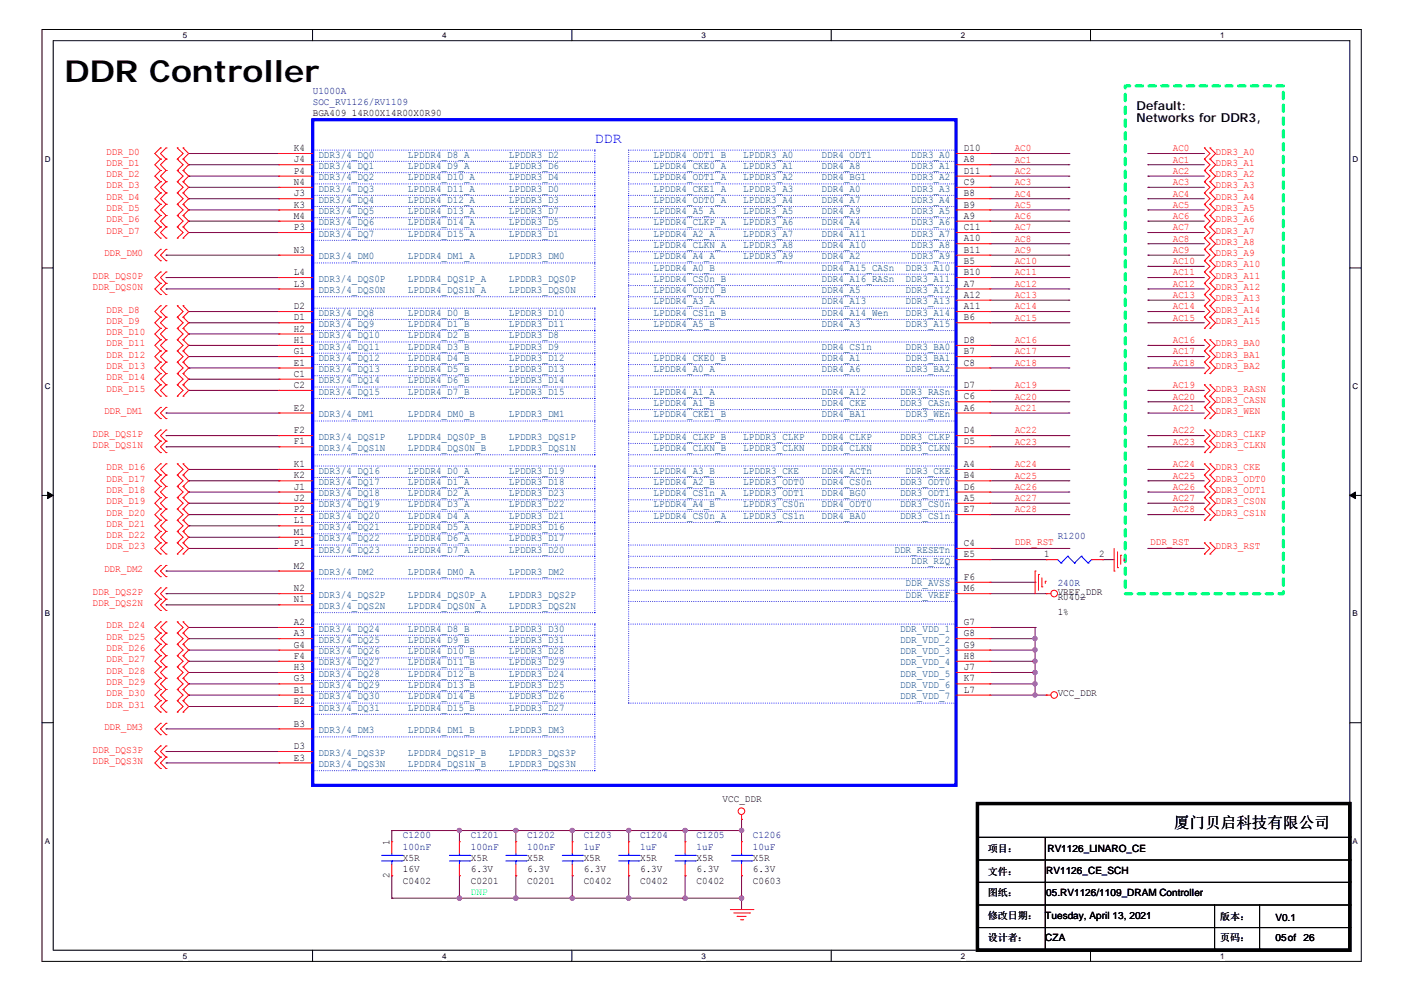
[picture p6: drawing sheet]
<svg xmlns="http://www.w3.org/2000/svg" width="297mm" height="210mm" viewBox="0 0 297 210" stroke-linecap="round" stroke-linejoin="round" font-family="sans-serif">
<defs><g id="words">
<text font-size="6.4" x="13.6" y="17.5">DDR Controller</text>
<text font-size="3.3" x="248.4" y="175.1">厦门贝启科技有限公司</text>
<text font-size="3.1" fill="#00f" x="125.9" y="30.2">DDR</text>
<g font-size="2.6">
<text x="240.5" y="23.2">Default:</text>
<text x="240.5" y="25.8">Networks for DDR3,</text>
</g>
<g font-size="2.2">
<text x="62.1" y="32">K4</text>
<text x="62.1" y="34.3">J4</text>
<text x="203.9" y="34.3">A8</text>
<text x="203.9" y="32">D10</text>
<text x="62.1" y="36.8">P4</text>
<text x="62.1" y="39.1">N4</text>
<text x="62.1" y="41.5">J3</text>
<text x="203.9" y="39.1">C9</text>
<text x="203.9" y="41.5">B8</text>
<text x="203.9" y="36.8">D11</text>
<text x="62.1" y="43.9">K3</text>
<text x="62.1" y="46.3">M4</text>
<text x="203.9" y="46.3">A9</text>
<text x="203.9" y="43.9">B9</text>
<text x="62.1" y="48.7">P3</text>
<text x="62.1" y="53.5">N3</text>
<text x="203.9" y="53.5">B11</text>
<text x="203.9" y="51.1">A10</text>
<text x="203.9" y="48.7">C11</text>
<text x="62.1" y="58.2">L4</text>
<text x="203.9" y="55.9">B5</text>
<text x="203.9" y="58.2">B10</text>
<text x="62.1" y="65.4">D2</text>
<text x="62.1" y="60.6">L3</text>
<text x="203.9" y="60.6">A7</text>
<text x="203.9" y="63">A12</text>
<text x="203.9" y="65.4">A11</text>
<text x="62.1" y="67.8">D1</text>
<text x="62.1" y="70.2">H2</text>
<text x="203.9" y="67.8">B6</text>
<text x="62.1" y="72.6">H1</text>
<text x="62.1" y="74.9">G1</text>
<text x="62.1" y="77.4">E1</text>
<text x="203.9" y="74.9">B7</text>
<text x="203.9" y="77.4">C8</text>
<text x="203.9" y="72.6">D8</text>
<text x="62.1" y="79.7">C1</text>
<text x="62.1" y="82.1">C2</text>
<text x="203.9" y="82.1">D7</text>
<text x="62.1" y="86.9">E2</text>
<text x="203.9" y="86.9">A6</text>
<text x="203.9" y="84.5">C6</text>
<text x="62.1" y="91.7">F2</text>
<text x="62.1" y="94">F1</text>
<text x="203.9" y="91.7">D4</text>
<text x="203.9" y="94">D5</text>
<text x="62.1" y="98.8">K1</text>
<text x="62.1" y="101.2">K2</text>
<text x="203.9" y="101.2">B4</text>
<text x="203.9" y="98.8">A4</text>
<text x="62.1" y="103.6">J1</text>
<text x="62.1" y="106">J2</text>
<text x="203.9" y="103.6">D6</text>
<text x="203.9" y="106">A5</text>
<text x="62.1" y="108.4">P2</text>
<text x="62.1" y="110.8">L1</text>
<text x="62.1" y="113.2">M1</text>
<text x="203.9" y="108.4">E7</text>
<text x="62.1" y="115.5">P1</text>
<text x="203.9" y="115.5">C4</text>
<text x="203.9" y="117.9">E5</text>
<text x="220.9" y="117.9">1</text>
<text x="232.6" y="117.9">2</text>
<text x="62.1" y="120.3">M2</text>
<text x="62.1" y="125.1">N2</text>
<text x="203.9" y="122.7">F6</text>
<text x="203.9" y="125.1">M6</text>
<text x="62.1" y="127.5">N1</text>
<text x="62.1" y="132.3">A2</text>
<text x="62.1" y="134.6">A3</text>
<text x="62.1" y="137">G4</text>
<text x="203.9" y="132.3">G7</text>
<text x="203.9" y="134.6">G8</text>
<text x="203.9" y="137">G9</text>
<text x="62.1" y="139.4">F4</text>
<text x="62.1" y="141.8">H3</text>
<text x="203.9" y="139.4">H8</text>
<text x="203.9" y="141.8">J7</text>
<text x="62.1" y="144.2">G3</text>
<text x="62.1" y="146.6">B1</text>
<text x="62.1" y="149">B2</text>
<text x="203.9" y="144.2">K7</text>
<text x="203.9" y="146.6">L7</text>
<text x="62.1" y="153.7">B3</text>
<text x="62.1" y="158.5">D3</text>
<text x="62.1" y="160.9">E3</text>
<text x="82.4" y="178.9" transform="rotate(-90 82.4 178.9)">1</text>
<text x="82.4" y="185.7" transform="rotate(-90 82.4 185.7)">2</text>
</g>
<g font-size="2.2" fill="#004080">
<text x="67.4" y="33.4">DDR3/4_DQ0</text>
<text x="67.4" y="35.7">DDR3/4_DQ1</text>
<text x="86.3" y="33.4">LPDDR4_D8_A</text>
<text x="86.3" y="35.7">LPDDR4_D9_A</text>
<text x="107.7" y="33.4">LPDDR3_D2</text>
<text x="107.7" y="35.7">LPDDR3_D6</text>
<text x="138.3" y="35.7">LPDDR4_CKE0_A</text>
<text x="138.3" y="33.4">LPDDR4_ODT1_B</text>
<text x="157.2" y="35.7">LPDDR3_A1</text>
<text x="157.2" y="33.4">LPDDR3_A0</text>
<text x="173.8" y="35.7">DDR4_A8</text>
<text x="173.8" y="33.4">DDR4_ODT1</text>
<text x="192.8" y="35.7">DDR3_A1</text>
<text x="192.8" y="33.4">DDR3_A0</text>
<text x="67.4" y="38.2">DDR3/4_DQ2</text>
<text x="67.4" y="40.5">DDR3/4_DQ3</text>
<text x="86.3" y="38.2">LPDDR4_D10_A</text>
<text x="86.3" y="40.5">LPDDR4_D11_A</text>
<text x="107.7" y="38.2">LPDDR3_D4</text>
<text x="107.7" y="40.5">LPDDR3_D0</text>
<text x="138.3" y="40.5">LPDDR4_CKE1_A</text>
<text x="138.3" y="38.2">LPDDR4_ODT1_A</text>
<text x="157.2" y="40.5">LPDDR3_A3</text>
<text x="157.2" y="38.2">LPDDR3_A2</text>
<text x="173.8" y="40.5">DDR4_A0</text>
<text x="173.8" y="38.2">DDR4_BG1</text>
<text x="192.8" y="40.5">DDR3_A3</text>
<text x="192.8" y="38.2">DDR3_A2</text>
<text x="67.4" y="42.9">DDR3/4_DQ4</text>
<text x="67.4" y="45.3">DDR3/4_DQ5</text>
<text x="67.4" y="47.7">DDR3/4_DQ6</text>
<text x="86.3" y="42.9">LPDDR4_D12_A</text>
<text x="86.3" y="45.3">LPDDR4_D13_A</text>
<text x="86.3" y="47.7">LPDDR4_D14_A</text>
<text x="107.7" y="42.9">LPDDR3_D3</text>
<text x="107.7" y="45.3">LPDDR3_D7</text>
<text x="107.7" y="47.7">LPDDR3_D5</text>
<text x="138.3" y="47.7">LPDDR4_CLKP_A</text>
<text x="138.3" y="42.9">LPDDR4_ODT0_A</text>
<text x="138.3" y="45.3">LPDDR4_A5_A</text>
<text x="157.2" y="47.7">LPDDR3_A6</text>
<text x="157.2" y="42.9">LPDDR3_A4</text>
<text x="157.2" y="45.3">LPDDR3_A5</text>
<text x="173.8" y="47.7">DDR4_A4</text>
<text x="173.8" y="42.9">DDR4_A7</text>
<text x="173.8" y="45.3">DDR4_A9</text>
<text x="192.8" y="47.7">DDR3_A6</text>
<text x="192.8" y="42.9">DDR3_A4</text>
<text x="192.8" y="45.3">DDR3_A5</text>
<text x="67.4" y="50.1">DDR3/4_DQ7</text>
<text x="86.3" y="50.1">LPDDR4_D15_A</text>
<text x="107.7" y="50.1">LPDDR3_D1</text>
<text x="138.3" y="52.5">LPDDR4_CLKN_A</text>
<text x="138.3" y="50.1">LPDDR4_A2_A</text>
<text x="157.2" y="52.5">LPDDR3_A8</text>
<text x="157.2" y="50.1">LPDDR3_A7</text>
<text x="173.8" y="52.5">DDR4_A10</text>
<text x="173.8" y="50.1">DDR4_A11</text>
<text x="192.8" y="52.5">DDR3_A8</text>
<text x="192.8" y="50.1">DDR3_A7</text>
<text x="67.4" y="54.9">DDR3/4_DM0</text>
<text x="67.4" y="59.6">DDR3/4_DQS0P</text>
<text x="86.3" y="54.9">LPDDR4_DM1_A</text>
<text x="86.3" y="59.6">LPDDR4_DQS1P_A</text>
<text x="107.7" y="54.9">LPDDR3_DM0</text>
<text x="107.7" y="59.6">LPDDR3_DQS0P</text>
<text x="138.3" y="54.9">LPDDR4_A4_A</text>
<text x="138.3" y="57.2">LPDDR4_A0_B</text>
<text x="138.3" y="59.6">LPDDR4_CS0n_B</text>
<text x="157.2" y="54.9">LPDDR3_A9</text>
<text x="173.8" y="54.9">DDR4_A2</text>
<text x="173.8" y="57.2">DDR4_A15_CASn</text>
<text x="173.8" y="59.6">DDR4_A16_RASn</text>
<text x="191.6" y="57.2">DDR3_A10</text>
<text x="191.6" y="59.6">DDR3_A11</text>
<text x="192.8" y="54.9">DDR3_A9</text>
<text x="67.4" y="62">DDR3/4_DQS0N</text>
<text x="86.3" y="62">LPDDR4_DQS1N_A</text>
<text x="107.7" y="62">LPDDR3_DQS0N</text>
<text x="138.3" y="62">LPDDR4_ODT0_B</text>
<text x="138.3" y="64.4">LPDDR4_A3_A</text>
<text x="173.8" y="62">DDR4_A5</text>
<text x="173.8" y="64.4">DDR4_A13</text>
<text x="191.6" y="62">DDR3_A12</text>
<text x="191.6" y="64.4">DDR3_A13</text>
<text x="67.4" y="66.8">DDR3/4_DQ8</text>
<text x="67.4" y="69.2">DDR3/4_DQ9</text>
<text x="67.4" y="71.6">DDR3/4_DQ10</text>
<text x="86.3" y="66.8">LPDDR4_D0_B</text>
<text x="86.3" y="69.2">LPDDR4_D1_B</text>
<text x="86.3" y="71.6">LPDDR4_D2_B</text>
<text x="107.7" y="66.8">LPDDR3_D10</text>
<text x="107.7" y="69.2">LPDDR3_D11</text>
<text x="107.7" y="71.6">LPDDR3_D8</text>
<text x="138.3" y="69.2">LPDDR4_A5_B</text>
<text x="138.3" y="66.8">LPDDR4_CS1n_B</text>
<text x="173.8" y="69.2">DDR4_A3</text>
<text x="173.8" y="66.8">DDR4_A14_Wen</text>
<text x="191.6" y="69.2">DDR3_A15</text>
<text x="191.6" y="66.8">DDR3_A14</text>
<text x="67.4" y="74">DDR3/4_DQ11</text>
<text x="67.4" y="76.3">DDR3/4_DQ12</text>
<text x="86.3" y="74">LPDDR4_D3_B</text>
<text x="86.3" y="76.3">LPDDR4_D4_B</text>
<text x="107.7" y="74">LPDDR3_D9</text>
<text x="107.7" y="76.3">LPDDR3_D12</text>
<text x="138.3" y="76.3">LPDDR4_CKE0_B</text>
<text x="173.8" y="76.3">DDR4_A1</text>
<text x="173.8" y="74">DDR4_CS1n</text>
<text x="191.6" y="76.3">DDR3_BA1</text>
<text x="191.6" y="74">DDR3_BA0</text>
<text x="67.4" y="78.8">DDR3/4_DQ13</text>
<text x="67.4" y="81.1">DDR3/4_DQ14</text>
<text x="67.4" y="83.5">DDR3/4_DQ15</text>
<text x="86.3" y="78.8">LPDDR4_D5_B</text>
<text x="86.3" y="81.1">LPDDR4_D6_B</text>
<text x="86.3" y="83.5">LPDDR4_D7_B</text>
<text x="107.7" y="78.8">LPDDR3_D13</text>
<text x="107.7" y="81.1">LPDDR3_D14</text>
<text x="107.7" y="83.5">LPDDR3_D15</text>
<text x="138.3" y="78.8">LPDDR4_A0_A</text>
<text x="138.3" y="83.5">LPDDR4_A1_A</text>
<text x="173.8" y="78.8">DDR4_A6</text>
<text x="173.8" y="83.5">DDR4_A12</text>
<text x="190.4" y="83.5">DDR3_RASn</text>
<text x="191.6" y="78.8">DDR3_BA2</text>
<text x="67.4" y="88.3">DDR3/4_DM1</text>
<text x="86.3" y="88.3">LPDDR4_DM0_B</text>
<text x="107.7" y="88.3">LPDDR3_DM1</text>
<text x="138.3" y="88.3">LPDDR4_CKE1_B</text>
<text x="138.3" y="85.9">LPDDR4_A1_B</text>
<text x="173.8" y="88.3">DDR4_BA1</text>
<text x="173.8" y="85.9">DDR4_CKE</text>
<text x="190.4" y="85.9">DDR3_CASn</text>
<text x="191.6" y="88.3">DDR3_WEn</text>
<text x="67.4" y="93.1">DDR3/4_DQS1P</text>
<text x="67.4" y="95.4">DDR3/4_DQS1N</text>
<text x="86.3" y="93.1">LPDDR4_DQS0P_B</text>
<text x="86.3" y="95.4">LPDDR4_DQS0N_B</text>
<text x="107.7" y="93.1">LPDDR3_DQS1P</text>
<text x="107.7" y="95.4">LPDDR3_DQS1N</text>
<text x="138.3" y="93.1">LPDDR4_CLKP_B</text>
<text x="138.3" y="95.4">LPDDR4_CLKN_B</text>
<text x="157.2" y="93.1">LPDDR3_CLKP</text>
<text x="157.2" y="95.4">LPDDR3_CLKN</text>
<text x="173.8" y="93.1">DDR4_CLKP</text>
<text x="173.8" y="95.4">DDR4_CLKN</text>
<text x="190.4" y="93.1">DDR3_CLKP</text>
<text x="190.4" y="95.4">DDR3_CLKN</text>
<text x="67.4" y="100.2">DDR3/4_DQ16</text>
<text x="86.3" y="100.2">LPDDR4_D0_A</text>
<text x="107.7" y="100.2">LPDDR3_D19</text>
<text x="138.3" y="100.2">LPDDR4_A3_B</text>
<text x="157.2" y="100.2">LPDDR3_CKE</text>
<text x="173.8" y="100.2">DDR4_ACTn</text>
<text x="191.6" y="100.2">DDR3_CKE</text>
<text x="67.4" y="102.6">DDR3/4_DQ17</text>
<text x="67.4" y="105">DDR3/4_DQ18</text>
<text x="67.4" y="107.4">DDR3/4_DQ19</text>
<text x="86.3" y="102.6">LPDDR4_D1_A</text>
<text x="86.3" y="105">LPDDR4_D2_A</text>
<text x="86.3" y="107.4">LPDDR4_D3_A</text>
<text x="107.7" y="102.6">LPDDR3_D18</text>
<text x="107.7" y="105">LPDDR3_D23</text>
<text x="107.7" y="107.4">LPDDR3_D22</text>
<text x="138.3" y="105">LPDDR4_CS1n_A</text>
<text x="138.3" y="102.6">LPDDR4_A2_B</text>
<text x="138.3" y="107.4">LPDDR4_A4_B</text>
<text x="157.2" y="105">LPDDR3_ODT1</text>
<text x="157.2" y="102.6">LPDDR3_ODT0</text>
<text x="157.2" y="107.4">LPDDR3_CS0n</text>
<text x="173.8" y="105">DDR4_BG0</text>
<text x="173.8" y="102.6">DDR4_CS0n</text>
<text x="173.8" y="107.4">DDR4_ODT0</text>
<text x="190.4" y="105">DDR3_ODT1</text>
<text x="190.4" y="102.6">DDR3_ODT0</text>
<text x="190.4" y="107.4">DDR3_CS0n</text>
<text x="67.4" y="109.8">DDR3/4_DQ20</text>
<text x="67.4" y="112.2">DDR3/4_DQ21</text>
<text x="86.3" y="109.8">LPDDR4_D4_A</text>
<text x="86.3" y="112.2">LPDDR4_D5_A</text>
<text x="107.7" y="109.8">LPDDR3_D21</text>
<text x="107.7" y="112.2">LPDDR3_D16</text>
<text x="138.3" y="109.8">LPDDR4_CS0n_A</text>
<text x="157.2" y="109.8">LPDDR3_CS1n</text>
<text x="173.8" y="109.8">DDR4_BA0</text>
<text x="190.4" y="109.8">DDR3_CS1n</text>
<text x="67.4" y="114.6">DDR3/4_DQ22</text>
<text x="67.4" y="116.9">DDR3/4_DQ23</text>
<text x="86.3" y="114.6">LPDDR4_D6_A</text>
<text x="86.3" y="116.9">LPDDR4_D7_A</text>
<text x="107.7" y="114.6">LPDDR3_D17</text>
<text x="107.7" y="116.9">LPDDR3_D20</text>
<text x="189.2" y="116.9">DDR_RESETn</text>
<text x="192.8" y="119.3">DDR_RZQ</text>
<text x="67.4" y="121.7">DDR3/4_DM2</text>
<text x="86.3" y="121.7">LPDDR4_DM0_A</text>
<text x="107.7" y="121.7">LPDDR3_DM2</text>
<text x="191.6" y="124.1">DDR_AVSS</text>
<text x="67.4" y="126.5">DDR3/4_DQS2P</text>
<text x="67.4" y="128.9">DDR3/4_DQS2N</text>
<text x="86.3" y="126.5">LPDDR4_DQS0P_A</text>
<text x="86.3" y="128.9">LPDDR4_DQS0N_A</text>
<text x="107.7" y="126.5">LPDDR3_DQS2P</text>
<text x="107.7" y="128.9">LPDDR3_DQS2N</text>
<text x="191.6" y="126.5">DDR_VREF</text>
<text x="67.4" y="133.7">DDR3/4_DQ24</text>
<text x="67.4" y="136">DDR3/4_DQ25</text>
<text x="86.3" y="133.7">LPDDR4_D8_B</text>
<text x="86.3" y="136">LPDDR4_D9_B</text>
<text x="107.7" y="133.7">LPDDR3_D30</text>
<text x="107.7" y="136">LPDDR3_D31</text>
<text x="190.4" y="133.7">DDR_VDD_1</text>
<text x="190.4" y="136">DDR_VDD_2</text>
<text x="67.4" y="138.4">DDR3/4_DQ26</text>
<text x="67.4" y="140.8">DDR3/4_DQ27</text>
<text x="67.4" y="143.2">DDR3/4_DQ28</text>
<text x="86.3" y="138.4">LPDDR4_D10_B</text>
<text x="86.3" y="140.8">LPDDR4_D11_B</text>
<text x="86.3" y="143.2">LPDDR4_D12_B</text>
<text x="107.7" y="138.4">LPDDR3_D28</text>
<text x="107.7" y="140.8">LPDDR3_D29</text>
<text x="107.7" y="143.2">LPDDR3_D24</text>
<text x="190.4" y="138.4">DDR_VDD_3</text>
<text x="190.4" y="140.8">DDR_VDD_4</text>
<text x="190.4" y="143.2">DDR_VDD_5</text>
<text x="67.4" y="145.6">DDR3/4_DQ29</text>
<text x="67.4" y="148">DDR3/4_DQ30</text>
<text x="86.3" y="145.6">LPDDR4_D13_B</text>
<text x="86.3" y="148">LPDDR4_D14_B</text>
<text x="107.7" y="145.6">LPDDR3_D25</text>
<text x="107.7" y="148">LPDDR3_D26</text>
<text x="190.4" y="145.6">DDR_VDD_6</text>
<text x="190.4" y="148">DDR_VDD_7</text>
<text x="67.4" y="150.4">DDR3/4_DQ31</text>
<text x="67.4" y="155.1">DDR3/4_DM3</text>
<text x="86.3" y="150.4">LPDDR4_D15_B</text>
<text x="86.3" y="155.1">LPDDR4_DM1_B</text>
<text x="107.7" y="150.4">LPDDR3_D27</text>
<text x="107.7" y="155.1">LPDDR3_DM3</text>
<text x="67.4" y="159.9">DDR3/4_DQS3P</text>
<text x="86.3" y="159.9">LPDDR4_DQS1P_B</text>
<text x="107.7" y="159.9">LPDDR3_DQS3P</text>
<text x="67.4" y="162.3">DDR3/4_DQS3N</text>
<text x="86.3" y="162.3">LPDDR4_DQS1N_B</text>
<text x="107.7" y="162.3">LPDDR3_DQS3N</text>
</g>
<g font-size="2.1" fill="#000080">
<text x="66.2" y="19.8">U1000A</text>
<text x="66.2" y="22.2">SOC_RV1126/RV1109</text>
<text x="223.8" y="114.1">R1200</text>
<text x="223.8" y="123.9">240R</text>
<text x="85.3" y="177.4">C1200</text>
<text x="85.3" y="179.8">100nF</text>
<text x="99.6" y="177.4">C1201</text>
<text x="99.6" y="179.8">100nF</text>
<text x="111.5" y="177.4">C1202</text>
<text x="111.5" y="179.8">100nF</text>
<text x="123.5" y="177.4">C1203</text>
<text x="123.5" y="179.8">1uF</text>
<text x="135.4" y="177.4">C1204</text>
<text x="135.4" y="179.8">1uF</text>
<text x="147.4" y="177.4">C1205</text>
<text x="147.4" y="179.8">1uF</text>
<text x="159.3" y="177.4">C1206</text>
<text x="159.3" y="179.8">10uF</text>
</g>
<g font-size="2.1">
<text x="66.2" y="24.6">BGA409_14R00X14R00X0R90</text>
<text x="223.8" y="125.8">VREF_DDR</text>
<text x="223.8" y="127">R0402</text>
<text x="223.8" y="130.1">1%</text>
<text x="223.8" y="147.3">VCC_DDR</text>
<text x="152.9" y="169.8">VCC_DDR</text>
<text x="85.3" y="182.2">X5R</text>
<text x="85.3" y="184.5">16V</text>
<text x="99.6" y="182.2">X5R</text>
<text x="99.6" y="184.5">6.3V</text>
<text x="111.5" y="182.2">X5R</text>
<text x="111.5" y="184.5">6.3V</text>
<text x="123.5" y="182.2">X5R</text>
<text x="123.5" y="184.5">6.3V</text>
<text x="135.4" y="182.2">X5R</text>
<text x="135.4" y="184.5">6.3V</text>
<text x="147.4" y="182.2">X5R</text>
<text x="147.4" y="184.5">6.3V</text>
<text x="159.3" y="182.2">X5R</text>
<text x="159.3" y="184.5">6.3V</text>
<text x="209" y="185.1">文件：</text>
<text x="209" y="180.3">项目：</text>
<text x="221.4" y="184.8">RV1126_CE_SCH</text>
<text x="221.6" y="180.3">RV1126_LINARO_CE</text>
<text x="85.3" y="187">C0402</text>
<text x="99.6" y="187">C0201</text>
<text x="111.5" y="187">C0201</text>
<text x="123.5" y="187">C0402</text>
<text x="135.4" y="187">C0402</text>
<text x="147.4" y="187">C0402</text>
<text x="159.3" y="187">C0603</text>
<text x="209" y="189.6">图纸：</text>
<text x="221.4" y="189.6">05.RV1126/1109_DRAM Controller</text>
<text x="209" y="194.4">修改日期：</text>
<text x="221.1" y="194.4">Tuesday, April 13, 2021</text>
<text x="258.1" y="194.6">版本：</text>
<text x="269.8" y="194.9">V0.1</text>
<text x="209" y="199.2">设计者：</text>
<text x="221.1" y="199.2">CZA</text>
<text x="258.1" y="199.2">页码：</text>
<text x="269.8" y="199.2">05of</text>
<text x="275.8" y="199.2">26</text>
</g>
<g font-size="2.1" fill="#f00">
<text x="22.5" y="32.7">DDR_D0</text>
<text x="22.5" y="35.1">DDR_D1</text>
<text x="214.7" y="32">AC0</text>
<text x="214.7" y="34.4">AC1</text>
<text x="248.1" y="32">AC0</text>
<text x="248.1" y="34.4">AC1</text>
<text x="257.2" y="32.7">DDR3_A0</text>
<text x="257.2" y="35.1">DDR3_A1</text>
<text x="22.5" y="39.8">DDR_D3</text>
<text x="22.5" y="37.5">DDR_D2</text>
<text x="214.7" y="36.8">AC2</text>
<text x="214.7" y="39.2">AC3</text>
<text x="214.7" y="41.6">AC4</text>
<text x="248.1" y="36.8">AC2</text>
<text x="248.1" y="39.2">AC3</text>
<text x="248.1" y="41.6">AC4</text>
<text x="257.2" y="37.5">DDR3_A2</text>
<text x="257.2" y="39.8">DDR3_A3</text>
<text x="22.5" y="42.3">DDR_D4</text>
<text x="22.5" y="44.6">DDR_D5</text>
<text x="22.5" y="47">DDR_D6</text>
<text x="214.7" y="44">AC5</text>
<text x="214.7" y="46.3">AC6</text>
<text x="248.1" y="44">AC5</text>
<text x="248.1" y="46.3">AC6</text>
<text x="257.2" y="42.3">DDR3_A4</text>
<text x="257.2" y="44.6">DDR3_A5</text>
<text x="257.2" y="47">DDR3_A6</text>
<text x="22.5" y="49.4">DDR_D7</text>
<text x="214.7" y="48.7">AC7</text>
<text x="214.7" y="51.1">AC8</text>
<text x="214.7" y="53.5">AC9</text>
<text x="248.1" y="48.7">AC7</text>
<text x="248.1" y="51.1">AC8</text>
<text x="248.1" y="53.5">AC9</text>
<text x="257.2" y="49.4">DDR3_A7</text>
<text x="257.2" y="51.8">DDR3_A8</text>
<text x="19.6" y="59">DDR_DQS0P</text>
<text x="22" y="54.2">DDR_DM0</text>
<text x="214.7" y="55.9">AC10</text>
<text x="214.7" y="58.3">AC11</text>
<text x="248.1" y="55.9">AC10</text>
<text x="248.1" y="58.3">AC11</text>
<text x="257.2" y="54.2">DDR3_A9</text>
<text x="257.2" y="56.6">DDR3_A10</text>
<text x="257.2" y="59">DDR3_A11</text>
<text x="19.6" y="61.4">DDR_DQS0N</text>
<text x="214.7" y="60.7">AC12</text>
<text x="214.7" y="63">AC13</text>
<text x="214.7" y="65.5">AC14</text>
<text x="248.1" y="60.7">AC12</text>
<text x="248.1" y="63">AC13</text>
<text x="248.1" y="65.5">AC14</text>
<text x="257.2" y="61.4">DDR3_A12</text>
<text x="257.2" y="63.7">DDR3_A13</text>
<text x="22.5" y="66.1">DDR_D8</text>
<text x="22.5" y="68.5">DDR_D9</text>
<text x="22.5" y="70.9">DDR_D10</text>
<text x="214.7" y="67.8">AC15</text>
<text x="248.1" y="67.8">AC15</text>
<text x="257.2" y="66.1">DDR3_A14</text>
<text x="257.2" y="68.5">DDR3_A15</text>
<text x="22.5" y="73.3">DDR_D11</text>
<text x="22.5" y="75.7">DDR_D12</text>
<text x="214.7" y="72.6">AC16</text>
<text x="214.7" y="75">AC17</text>
<text x="214.7" y="77.4">AC18</text>
<text x="248.1" y="72.6">AC16</text>
<text x="248.1" y="75">AC17</text>
<text x="248.1" y="77.4">AC18</text>
<text x="257.2" y="73.3">DDR3_BA0</text>
<text x="257.2" y="75.7">DDR3_BA1</text>
<text x="22.5" y="78.1">DDR_D13</text>
<text x="22.5" y="80.4">DDR_D14</text>
<text x="22.5" y="82.9">DDR_D15</text>
<text x="214.7" y="82.1">AC19</text>
<text x="248.1" y="82.1">AC19</text>
<text x="257.2" y="78.1">DDR3_BA2</text>
<text x="257.2" y="82.9">DDR3_RASN</text>
<text x="22" y="87.6">DDR_DM1</text>
<text x="214.7" y="84.6">AC20</text>
<text x="214.7" y="86.9">AC21</text>
<text x="248.1" y="84.6">AC20</text>
<text x="248.1" y="86.9">AC21</text>
<text x="257.2" y="85.2">DDR3_CASN</text>
<text x="257.2" y="87.6">DDR3_WEN</text>
<text x="19.6" y="92.4">DDR_DQS1P</text>
<text x="19.6" y="94.8">DDR_DQS1N</text>
<text x="214.7" y="91.7">AC22</text>
<text x="214.7" y="94.1">AC23</text>
<text x="248.1" y="91.7">AC22</text>
<text x="248.1" y="94.1">AC23</text>
<text x="257.2" y="92.4">DDR3_CLKP</text>
<text x="257.2" y="94.8">DDR3_CLKN</text>
<text x="22.5" y="99.5">DDR_D16</text>
<text x="22.5" y="102">DDR_D17</text>
<text x="214.7" y="98.9">AC24</text>
<text x="214.7" y="101.3">AC25</text>
<text x="248.1" y="98.9">AC24</text>
<text x="248.1" y="101.3">AC25</text>
<text x="257.2" y="99.5">DDR3_CKE</text>
<text x="257.2" y="102">DDR3_ODT0</text>
<text x="22.5" y="104.3">DDR_D18</text>
<text x="22.5" y="106.7">DDR_D19</text>
<text x="214.7" y="103.6">AC26</text>
<text x="214.7" y="106">AC27</text>
<text x="248.1" y="103.6">AC26</text>
<text x="248.1" y="106">AC27</text>
<text x="257.2" y="104.3">DDR3_ODT1</text>
<text x="257.2" y="106.7">DDR3_CS0N</text>
<text x="22.5" y="109.1">DDR_D20</text>
<text x="22.5" y="111.5">DDR_D21</text>
<text x="22.5" y="113.9">DDR_D22</text>
<text x="214.7" y="108.4">AC28</text>
<text x="248.1" y="108.4">AC28</text>
<text x="257.2" y="109.1">DDR3_CS1N</text>
<text x="22.5" y="116.3">DDR_D23</text>
<text x="214.7" y="115.4">DDR_RST</text>
<text x="243.3" y="115.4">DDR_RST</text>
<text x="257.2" y="116.3">DDR3_RST</text>
<text x="19.6" y="125.8">DDR_DQS2P</text>
<text x="22" y="121">DDR_DM2</text>
<text x="19.6" y="128.2">DDR_DQS2N</text>
<text x="22.5" y="133">DDR_D24</text>
<text x="22.5" y="135.4">DDR_D25</text>
<text x="22.5" y="137.8">DDR_D26</text>
<text x="22.5" y="140.1">DDR_D27</text>
<text x="22.5" y="142.6">DDR_D28</text>
<text x="22.5" y="144.9">DDR_D29</text>
<text x="22.5" y="147.3">DDR_D30</text>
<text x="22.5" y="149.7">DDR_D31</text>
<text x="22" y="154.5">DDR_DM3</text>
<text x="19.6" y="159.2">DDR_DQS3P</text>
<text x="19.6" y="161.6">DDR_DQS3N</text>
</g>
<text font-size="2.1" fill="#0f0" x="99.6" y="189.3">DNP</text>
<g font-size="1.7">
<text x="38.7" y="8">5</text>
<text x="93.6" y="8">4</text>
<text x="148.4" y="8">3</text>
<text x="203.3" y="8">2</text>
<text x="258.1" y="8">1</text>
<text x="9.5" y="34.2">D</text>
<text x="286.2" y="34.2">D</text>
<text x="9.5" y="82.3">C</text>
<text x="286.2" y="82.3">C</text>
<text x="9.5" y="130.4">B</text>
<text x="286.2" y="130.4">B</text>
<text x="9.5" y="178.5">A</text>
<text x="286.2" y="178.5">A</text>
<text x="38.7" y="202.8">5</text>
<text x="93.6" y="202.8">4</text>
<text x="148.4" y="202.8">3</text>
<text x="203.3" y="202.8">2</text>
<text x="258.1" y="202.8">1</text>
</g>
</g></defs>
<path d="M8.9 6.2h279.1v197.2h-279.1zM11.3 8.6h274.3v192.5h-274.3z" fill="none" stroke="#000" stroke-width=".21"/>
<g fill="#fff">
<path d="M38.7 6.5h.9v1.9h-.9z"/>
<path d="M38.7 201.3h.9v1.9h-.9z"/>
</g>
<path d="M66.1 6.2v2.4M66.1 201.1v2.3" fill="none" stroke="#000" stroke-width=".21"/>
<g fill="#fff">
<path d="M93.6 6.5h.9v1.9h-.9z"/>
<path d="M93.6 201.3h.9v1.9h-.9z"/>
</g>
<path d="M121 6.2v2.4M121 201.1v2.3" fill="none" stroke="#000" stroke-width=".21"/>
<g fill="#fff">
<path d="M148.4 6.5h1v1.9h-1z"/>
<path d="M148.4 201.3h1v1.9h-1z"/>
</g>
<path d="M175.9 6.2v2.4M175.9 201.1v2.3" fill="none" stroke="#000" stroke-width=".21"/>
<g fill="#fff">
<path d="M203.3 6.5h.9v1.9h-.9z"/>
<path d="M203.3 201.3h.9v1.9h-.9z"/>
</g>
<path d="M230.7 6.2v2.4M230.7 201.1v2.3" fill="none" stroke="#000" stroke-width=".21"/>
<g fill="#fff">
<path d="M258.1 6.5h1v1.9h-1z"/>
<path d="M258.1 201.3h1v1.9h-1z"/>
<path d="M9.5 32.7h1.2v1.9h-1.2z"/>
<path d="M286.2 32.7h1.2v1.9h-1.2z"/>
<path d="M9.5 80.7h1.2v1.9h-1.2z"/>
<path d="M286.2 80.7h1.2v1.9h-1.2z"/>
</g>
<path d="M8.9 56.7h2.4M285.6 56.7h2.4" fill="none" stroke="#000" stroke-width=".21"/>
<g fill="#fff">
<path d="M9.5 128.9h1.1v1.9h-1.1z"/>
<path d="M286.2 128.9h1.1v1.9h-1.1z"/>
</g>
<path d="M8.9 104.8h2.4M285.6 104.8h2.4" fill="none" stroke="#000" stroke-width=".21"/>
<g fill="#000" stroke="#000" stroke-width=".21">
<path d="M10.1 104.1l1.2 .7-1.2 .7z" fill-rule="evenodd"/>
<path d="M285.6 104.8l1.2-.7v1.4z" fill-rule="evenodd"/>
</g>
<g fill="#fff">
<path d="M9.5 177h1.1v1.9h-1.1z"/>
<path d="M286.2 177h1.1v1.9h-1.1z"/>
</g>
<g fill="none" stroke="#000" stroke-width=".21">
<path d="M8.9 152.9h2.4M285.6 152.9h2.4M206.8 177.2h78.8M221.1 177.2v23.9M285.6 177.2h.1M206.8 186.7h78.8M206.8 191.5h78.8M206.8 196.3h78.8M206.8 182h78.8M257 191.5v9.6M266.5 191.5v9.6M285.6 186.7h.1"/>
<path d="M285.6 191.5h.1M285.6 196.3h.1M285.6 182h.1M221.1 201.1h.1M257 201.1h.1M266.5 201.1h.1"/>
</g>
<path d="M238.1 18.2h33.4v107.4h-33.4z" fill="none" stroke="#00ff80" stroke-width=".68" stroke-dasharray="1.4 1.4"/>
<g fill="none" stroke="#800040" stroke-width=".21">
<path d="M39.9 32.5h.1M39.9 34.9h.1M39.9 37.3h.1M39.9 39.6h.1M39.9 32.5h19.1M39.9 34.9h19.1M39.9 37.3h19.1M39.9 39.6h19.1M209.4 32.5h16.7M209.4 34.9h16.7M209.4 37.3h16.7M209.4 39.6h16.7"/>
<path d="M226.1 32.5h.1M226.1 34.9h.1M226.1 37.3h.1M226.1 39.6h.1M242.9 32.5h.1M242.9 34.9h.1M242.9 37.3h.1M242.9 39.6h.1M242.9 32.5h11.9M242.9 34.9h11.9M242.9 37.3h11.9M242.9 39.6h11.9"/>
<path d="M35.1 54h.1M35.1 58.7h.1M35.1 54h23.9M35.1 58.7h23.9M39.9 42.1h.1M39.9 44.4h.1M39.9 46.8h.1M39.9 49.2h.1M39.9 42.1h19.1M39.9 44.4h19.1M39.9 46.8h19.1M39.9 49.2h19.1"/>
<path d="M209.4 54h16.7M209.4 58.7h16.7M209.4 42.1h16.7M209.4 44.4h16.7M209.4 46.8h16.7M209.4 49.2h16.7M209.4 51.6h16.7M209.4 56.4h16.7M226.1 42.1h.1M226.1 44.4h.1M226.1 46.8h.1M226.1 49.2h.1"/>
<path d="M226.1 51.6h.1M226.1 54h.1M226.1 56.4h.1M226.1 58.7h.1M242.9 42.1h.1M242.9 44.4h.1M242.9 46.8h.1M242.9 49.2h.1M242.9 51.6h.1M242.9 54h.1M242.9 56.4h.1M242.9 58.7h.1"/>
<path d="M242.9 54h11.9M242.9 58.7h11.9M242.9 42.1h11.9M242.9 44.4h11.9M242.9 46.8h11.9M242.9 49.2h11.9M242.9 51.6h11.9M242.9 56.4h11.9M35.1 61.1h.1M35.1 61.1h23.9M39.9 65.9h.1M39.9 68.3h.1"/>
<path d="M39.9 70.7h.1M39.9 73.1h.1M39.9 75.5h.1M39.9 77.9h.1M39.9 65.9h19.1M39.9 68.3h19.1M39.9 70.7h19.1M39.9 73.1h19.1M39.9 75.5h19.1M39.9 77.9h19.1M209.4 61.1h16.7M209.4 65.9h16.7"/>
<path d="M209.4 68.3h16.7M209.4 73.1h16.7M209.4 75.5h16.7M209.4 77.9h16.7M209.4 63.5h16.7M226.1 61.1h.1M226.1 63.5h.1M226.1 65.9h.1M226.1 68.3h.1M226.1 73.1h.1M226.1 75.5h.1M226.1 77.9h.1"/>
<path d="M242.9 61.1h.1M242.9 63.5h.1M242.9 65.9h.1M242.9 68.3h.1M242.9 73.1h.1M242.9 75.5h.1M242.9 77.9h.1M242.9 61.1h11.9M242.9 65.9h11.9M242.9 68.3h11.9M242.9 73.1h11.9M242.9 75.5h11.9"/>
<path d="M242.9 77.9h11.9M242.9 63.5h11.9M35.1 87.4h.1M35.1 94.5h.1M35.1 92.2h.1M35.1 87.4h23.9M35.1 94.5h23.9M35.1 92.2h23.9M39.9 80.2h.1M39.9 82.6h.1M39.9 99.3h.1M39.9 80.2h19.1"/>
<path d="M39.9 82.6h19.1M39.9 99.3h19.1M209.4 87.4h16.7M209.4 94.5h16.7M209.4 92.2h16.7M209.4 82.6h16.7M209.4 99.3h16.7M209.4 85h16.7M226.1 82.6h.1M226.1 85h.1M226.1 87.4h.1M226.1 92.2h.1"/>
<path d="M226.1 94.5h.1M226.1 99.3h.1M242.9 82.6h.1M242.9 85h.1M242.9 87.4h.1M242.9 92.2h.1M242.9 94.5h.1M242.9 99.3h.1M242.9 87.4h11.9M242.9 94.5h11.9M242.9 92.2h11.9M242.9 82.6h11.9"/>
<path d="M242.9 99.3h11.9M242.9 85h11.9M39.9 101.7h.1M39.9 104.1h.1M39.9 106.5h.1M39.9 108.9h.1M39.9 111.3h.1M39.9 113.7h.1M39.9 116h.1M39.9 101.7h19.1M39.9 104.1h19.1M39.9 106.5h19.1"/>
<path d="M39.9 108.9h19.1M39.9 111.3h19.1M39.9 113.7h19.1M39.9 116h19.1M209.4 118.4h12M209.4 101.7h16.7M209.4 104.1h16.7M209.4 106.5h16.7M209.4 108.9h16.7M209.4 116h16.7M221.4 118.4h.1M226.1 101.7h.1"/>
<path d="M226.1 104.1h.1M226.1 106.5h.1M226.1 108.9h.1M226.1 116h.1M233.3 118.4h.1M233.3 118.4h2.4M242.9 116h.1M242.9 101.7h.1M242.9 104.1h.1M242.9 106.5h.1M242.9 108.9h.1M242.9 101.7h11.9"/>
<path d="M242.9 104.1h11.9M242.9 106.5h11.9M242.9 108.9h11.9M242.9 116h11.9M35.1 120.8h.1M35.1 128h.1M35.1 125.6h.1M35.1 125.6h23.9M35.1 120.8h23.9M35.1 128h23.9M39.9 132.8h.1M39.9 135.1h.1"/>
<path d="M39.9 137.6h.1M39.9 139.9h.1M39.9 135.1h19.1M39.9 137.6h19.1M39.9 139.9h19.1M39.9 132.8h19.1M209.4 125.6h12M209.4 135.1h9.6M209.4 137.6h9.6M209.4 139.9h9.6M209.4 132.8h9.6M209.4 123.2h9.6"/>
<path d="M219 135.1h.1M219 137.6h.1M219 139.9h.1M219 132.8h.1M219 123.2h.1M219 132.8v14.3M221.4 125.6h.1M35.1 154.2h.1M35.1 159h.1M35.1 154.2h23.9M35.1 159h23.9M39.9 142.3h.1"/>
<path d="M39.9 144.7h.1M39.9 147.1h.1M39.9 149.5h.1M39.9 142.3h19.1M39.9 144.7h19.1M39.9 147.1h19.1M39.9 149.5h19.1M209.4 142.3h9.6M209.4 144.7h9.6M209.4 147.1h12M219 142.3h.1M219 144.7h.1"/>
<path d="M219 147.1h.1M221.4 147.1h.1M35.1 161.4h.1M35.1 161.4h23.9M82.9 175.7h.1M82.9 175.7v2.4M82.9 175.7h74M97.2 175.7h.1M97.2 175.7v2.4M109.1 175.7h.1M109.1 175.7v2.4M121.1 175.7h.1"/>
<path d="M121.1 175.7v2.4M133 175.7h.1M133 175.7v2.4M144.9 175.7h.1M144.9 175.7v2.4M156.9 175.7h.1M156.9 173.4h.1M156.9 173.4v4.7M82.9 185.3h.1M82.9 190h.1M82.9 185.3v4.7M82.9 190h74"/>
<path d="M97.2 185.3h.1M97.2 190h.1M97.2 185.3v4.7M109.1 185.3h.1M109.1 190h.1M109.1 185.3v4.7M121.1 185.3h.1M121.1 190h.1M121.1 185.3v4.7M133 185.3h.1M133 190h.1M133 185.3v4.7"/>
<path d="M144.9 185.3h.1M144.9 190h.1M144.9 185.3v4.7M156.9 185.3h.1M156.9 190h.1M156.9 185.3v7.2"/>
</g>
<g fill="#f0f" stroke="#f0f" stroke-width=".21">
<circle cx="97.2" cy="175.7" r=".46"/>
<circle cx="121.1" cy="175.7" r=".46"/>
<circle cx="109.1" cy="175.7" r=".46"/>
<circle cx="121.1" cy="190" r=".47"/>
<circle cx="109.1" cy="190" r=".47"/>
<circle cx="97.2" cy="190" r=".47"/>
<circle cx="156.9" cy="190" r=".47"/>
<circle cx="144.9" cy="190" r=".47"/>
<circle cx="156.9" cy="175.7" r=".46"/>
<circle cx="145" cy="175.7" r=".46"/>
<circle cx="133" cy="175.7" r=".46"/>
<circle cx="133" cy="190" r=".47"/>
<circle cx="219" cy="135.1" r=".45"/>
<circle cx="219" cy="139.9" r=".45"/>
<circle cx="218.9" cy="137.5" r=".46"/>
<circle cx="218.9" cy="142.3" r=".46"/>
<circle cx="219" cy="144.7" r=".45"/>
<circle cx="219" cy="147.1" r=".45"/>
</g>
<g fill="none" stroke="#f00" stroke-width=".21">
<path d="M34 38.5h.1M34 31.3h.1M34 33.7h.1M34 36.1h.1M34 38.5l-1.2 1.1 1.2 1.2M34 31.3l-1.2 1.2 1.2 1.2M34 33.7l-1.2 1.2 1.2 1.2M34 36.1l-1.2 1.2 1.2 1.2M35.1 38.5h.1M35.1 31.3h.1M35.1 33.7h.1M35.1 36.1h.1"/>
<path d="M35.1 38.5l-1.1 1.1 1.1 1.2M35.1 31.3l-1.1 1.2 1.1 1.2M35.1 33.7l-1.1 1.2 1.1 1.2M35.1 36.1l-1.1 1.2 1.1 1.2M37.5 38.5h.1M37.5 31.3h.1M37.5 33.7h.1M37.5 36.1h.1M37.5 38.5l1.2 1.1-1.2 1.2M37.5 33.7l1.2 1.2-1.2 1.2M37.5 31.3l1.2 1.2-1.2 1.2M37.5 36.1l1.2 1.2-1.2 1.2"/>
<path d="M38.7 38.5h.1M38.7 33.7h.1M38.7 31.3h.1M38.7 36.1h.1M38.7 38.5l1.2 1.1-1.2 1.2M38.7 31.3l1.2 1.2-1.2 1.2M38.7 33.7l1.2 1.2-1.2 1.2M38.7 36.1l1.2 1.2-1.2 1.2M59 32.5h.1M59 34.9h.1M59 37.3h.1M59 39.6h.1"/>
<path d="M59 32.5h7.2M59 34.9h7.2M59 37.3h7.2M59 39.6h7.2M202.3 32.5h7.1M202.3 34.9h7.1M202.3 37.3h7.1M202.3 39.6h7.1M209.4 39.6h.1M209.4 34.9h.1M209.4 37.3h.1M209.4 32.5h.1"/>
<path d="M254.8 33.7h.1M254.8 31.3h.1M254.8 36.1h.1M254.8 38.5h.1M254.8 31.3l1.2 1.2-1.2 1.2M254.8 33.7l1.2 1.2-1.2 1.2M254.8 36.1l1.2 1.2-1.2 1.2M254.8 38.5l1.2 1.1-1.2 1.2M256 33.7h.1M256 31.3h.1M256 36.1h.1M256 38.5h.1"/>
<path d="M256 31.3l1.2 1.2-1.2 1.2M256 33.7l1.2 1.2-1.2 1.2M256 36.1l1.2 1.2-1.2 1.2M256 38.5l1.2 1.1-1.2 1.2M34 40.8h.1M34 43.2h.1M34 45.6h.1M34 48h.1M34 50.4h.1M34 52.8h.1M34 55.2h.1M34 57.5h.1"/>
<path d="M34 60h.1M34 45.6l-1.2 1.2 1.2 1.2M34 43.2l-1.2 1.2 1.2 1.2M34 48l-1.2 1.2 1.2 1.2M34 40.8l-1.2 1.3 1.2 1.1M34 52.8l-1.2 1.2 1.2 1.2M34 57.5l-1.2 1.2 1.2 1.3M34 60l-1.2 1.1 1.2 1.2M35.1 40.8h.1M35.1 43.2h.1M35.1 45.6h.1M35.1 48h.1"/>
<path d="M35.1 50.4h.1M35.1 52.8h.1M35.1 55.2h.1M35.1 57.5h.1M35.1 60h.1M35.1 40.8l-1.1 1.3 1.1 1.1M35.1 43.2l-1.1 1.2 1.1 1.2M35.1 45.6l-1.1 1.2 1.1 1.2M35.1 48l-1.1 1.2 1.1 1.2M35.1 52.8l-1.1 1.2 1.1 1.2M35.1 57.5l-1.1 1.2 1.1 1.3M35.1 60l-1.1 1.1 1.1 1.2"/>
<path d="M37.5 40.8h.1M37.5 43.2h.1M37.5 45.6h.1M37.5 48h.1M37.5 50.4h.1M37.5 40.8l1.2 1.3-1.2 1.1M37.5 43.2l1.2 1.2-1.2 1.2M37.5 45.6l1.2 1.2-1.2 1.2M37.5 48l1.2 1.2-1.2 1.2M38.7 40.8h.1M38.7 43.2h.1M38.7 45.6h.1"/>
<path d="M38.7 48h.1M38.7 50.4h.1M38.7 45.6l1.2 1.2-1.2 1.2M38.7 43.2l1.2 1.2-1.2 1.2M38.7 40.8l1.2 1.3-1.2 1.1M38.7 48l1.2 1.2-1.2 1.2M59 42.1h.1M59 44.4h.1M59 46.8h.1M59 49.2h.1M59 54h.1M59 58.7h.1"/>
<path d="M59 42.1h7.2M59 44.4h7.2M59 46.8h7.2M59 49.2h7.2M59 54h7.2M59 58.7h7.2M202.3 42.1h7.1M202.3 44.4h7.1M202.3 46.8h7.1M202.3 49.2h7.1M202.3 54h7.1M202.3 58.7h7.1"/>
<path d="M202.3 51.6h7.1M202.3 56.4h7.1M209.4 54h.1M209.4 46.8h.1M209.4 42.1h.1M209.4 44.4h.1M209.4 51.6h.1M209.4 49.2h.1M209.4 56.4h.1M209.4 58.7h.1M254.8 40.8h.1M254.8 43.2h.1"/>
<path d="M254.8 45.6h.1M254.8 48h.1M254.8 50.4h.1M254.8 52.8h.1M254.8 55.2h.1M254.8 57.5h.1M254.8 60h.1M254.8 40.8l1.2 1.3-1.2 1.1M254.8 43.2l1.2 1.2-1.2 1.2M254.8 45.6l1.2 1.2-1.2 1.2M254.8 48l1.2 1.2-1.2 1.2M254.8 50.4l1.2 1.2-1.2 1.2"/>
<path d="M254.8 52.8l1.2 1.2-1.2 1.2M254.8 55.2l1.2 1.2-1.2 1.1M254.8 57.5l1.2 1.2-1.2 1.3M254.8 60l1.2 1.1-1.2 1.2M256 40.8h.1M256 43.2h.1M256 45.6h.1M256 48h.1M256 50.4h.1M256 52.8h.1M256 55.2h.1M256 57.5h.1"/>
<path d="M256 60h.1M256 40.8l1.2 1.3-1.2 1.1M256 43.2l1.2 1.2-1.2 1.2M256 45.6l1.2 1.2-1.2 1.2M256 48l1.2 1.2-1.2 1.2M256 50.4l1.2 1.2-1.2 1.2M256 52.8l1.2 1.2-1.2 1.2M256 55.2l1.2 1.2-1.2 1.1M256 57.5l1.2 1.2-1.2 1.3M256 60l1.2 1.1-1.2 1.2M34 62.3h.1M34 64.7h.1"/>
<path d="M34 67.1h.1M34 69.5h.1M34 71.9h.1M34 74.3h.1M34 76.6h.1M34 79.1h.1M34 71.9l-1.2 1.2 1.2 1.2M34 64.7l-1.2 1.2 1.2 1.2M34 74.3l-1.2 1.2 1.2 1.1M34 67.1l-1.2 1.2 1.2 1.2M34 69.5l-1.2 1.2 1.2 1.2M34 79.1l-1.2 1.1 1.2 1.2"/>
<path d="M34 76.6l-1.2 1.3 1.2 1.2M35.1 62.3h.1M35.1 64.7h.1M35.1 67.1h.1M35.1 69.5h.1M35.1 71.9h.1M35.1 74.3h.1M35.1 76.6h.1M35.1 79.1h.1M35.1 64.7l-1.1 1.2 1.1 1.2M35.1 67.1l-1.1 1.2 1.1 1.2M35.1 74.3l-1.1 1.2 1.1 1.1"/>
<path d="M35.1 69.5l-1.1 1.2 1.1 1.2M35.1 71.9l-1.1 1.2 1.1 1.2M35.1 76.6l-1.1 1.3 1.1 1.2M35.1 79.1l-1.1 1.1 1.1 1.2M37.5 64.7h.1M37.5 67.1h.1M37.5 69.5h.1M37.5 71.9h.1M37.5 74.3h.1M37.5 76.6h.1M37.5 79.1h.1M37.5 64.7l1.2 1.2-1.2 1.2"/>
<path d="M37.5 67.1l1.2 1.2-1.2 1.2M37.5 69.5l1.2 1.2-1.2 1.2M37.5 71.9l1.2 1.2-1.2 1.2M37.5 76.6l1.2 1.3-1.2 1.2M37.5 74.3l1.2 1.2-1.2 1.1M37.5 79.1l1.2 1.1-1.2 1.2M38.7 67.1h.1M38.7 64.7h.1M38.7 69.5h.1M38.7 71.9h.1M38.7 74.3h.1M38.7 76.6h.1"/>
<path d="M38.7 79.1h.1M38.7 79.1l1.2 1.1-1.2 1.2M38.7 67.1l1.2 1.2-1.2 1.2M38.7 64.7l1.2 1.2-1.2 1.2M38.7 71.9l1.2 1.2-1.2 1.2M38.7 74.3l1.2 1.2-1.2 1.1M38.7 69.5l1.2 1.2-1.2 1.2M38.7 76.6l1.2 1.3-1.2 1.2M59 65.9h.1M59 68.3h.1M59 70.7h.1M59 73.1h.1"/>
<path d="M59 75.5h.1M59 77.9h.1M59 61.1h.1M59 65.9h7.2M59 68.3h7.2M59 70.7h7.2M59 73.1h7.2M59 75.5h7.2M59 77.9h7.2M59 61.1h7.2M202.3 65.9h7.1M202.3 68.3h7.1"/>
<path d="M202.3 73.1h7.1M202.3 75.5h7.1M202.3 77.9h7.1M202.3 61.1h7.1M202.3 63.5h7.1M209.4 75.5h.1M209.4 68.3h.1M209.4 61.1h.1M209.4 77.9h.1M209.4 63.5h.1M209.4 65.9h.1M209.4 73.1h.1"/>
<path d="M254.8 62.3h.1M254.8 64.7h.1M254.8 67.1h.1M254.8 69.5h.1M254.8 74.3h.1M254.8 71.9h.1M254.8 76.6h.1M254.8 79.1h.1M254.8 62.3l1.2 1.2-1.2 1.2M254.8 64.7l1.2 1.2-1.2 1.2M254.8 67.1l1.2 1.2-1.2 1.2M254.8 71.9l1.2 1.2-1.2 1.2"/>
<path d="M254.8 74.3l1.2 1.2-1.2 1.1M254.8 76.6l1.2 1.3-1.2 1.2M256 62.3h.1M256 64.7h.1M256 67.1h.1M256 69.5h.1M256 74.3h.1M256 71.9h.1M256 76.6h.1M256 79.1h.1M256 62.3l1.2 1.2-1.2 1.2M256 64.7l1.2 1.2-1.2 1.2"/>
<path d="M256 67.1l1.2 1.2-1.2 1.2M256 71.9l1.2 1.2-1.2 1.2M256 74.3l1.2 1.2-1.2 1.1M256 76.6l1.2 1.3-1.2 1.2M34 86.2h.1M34 88.6h.1M34 91h.1M34 93.4h.1M34 95.8h.1M34 81.4h.1M34 83.8h.1M34 98.1h.1"/>
<path d="M34 86.2l-1.2 1.2 1.2 1.2M34 91l-1.2 1.2 1.2 1.2M34 93.4l-1.2 1.1 1.2 1.3M34 81.4l-1.2 1.2 1.2 1.2M34 98.1l-1.2 1.2 1.2 1.2M35.1 86.2h.1M35.1 88.6h.1M35.1 91h.1M35.1 93.4h.1M35.1 95.8h.1M35.1 81.4h.1M35.1 83.8h.1"/>
<path d="M35.1 98.1h.1M35.1 86.2l-1.1 1.2 1.1 1.2M35.1 91l-1.1 1.2 1.1 1.2M35.1 93.4l-1.1 1.1 1.1 1.3M35.1 81.4l-1.1 1.2 1.1 1.2M35.1 98.1l-1.1 1.2 1.1 1.2M37.5 81.4h.1M37.5 83.8h.1M37.5 98.1h.1M37.5 81.4l1.2 1.2-1.2 1.2M37.5 98.1l1.2 1.2-1.2 1.2M38.7 81.4h.1"/>
<path d="M38.7 83.8h.1M38.7 98.1h.1M38.7 98.1l1.2 1.2-1.2 1.2M38.7 81.4l1.2 1.2-1.2 1.2M59 80.2h.1M59 82.6h.1M59 99.3h.1M59 87.4h.1M59 92.2h.1M59 94.5h.1M59 80.2h7.2M59 82.6h7.2"/>
<path d="M59 99.3h7.2M59 87.4h7.2M59 92.2h7.2M59 94.5h7.2M202.3 82.6h7.1M202.3 99.3h7.1M202.3 87.4h7.1M202.3 92.2h7.1M202.3 94.5h7.1M202.3 85h7.1M209.4 82.6h.1M209.4 92.2h.1"/>
<path d="M209.4 94.5h.1M209.4 87.4h.1M209.4 85h.1M209.4 99.3h.1M254.8 83.8h.1M254.8 81.4h.1M254.8 86.2h.1M254.8 88.6h.1M254.8 93.4h.1M254.8 91h.1M254.8 95.8h.1M254.8 98.1h.1"/>
<path d="M254.8 81.4l1.2 1.2-1.2 1.2M254.8 83.8l1.2 1.2-1.2 1.2M254.8 86.2l1.2 1.2-1.2 1.2M254.8 91l1.2 1.2-1.2 1.2M254.8 93.4l1.2 1.1-1.2 1.3M254.8 98.1l1.2 1.2-1.2 1.2M256 83.8h.1M256 81.4h.1M256 86.2h.1M256 88.6h.1M256 93.4h.1M256 91h.1"/>
<path d="M256 95.8h.1M256 98.1h.1M256 81.4l1.2 1.2-1.2 1.2M256 83.8l1.2 1.2-1.2 1.2M256 86.2l1.2 1.2-1.2 1.2M256 91l1.2 1.2-1.2 1.2M256 93.4l1.2 1.1-1.2 1.3M256 98.1l1.2 1.2-1.2 1.2M34 119.6h.1M34 100.5h.1M34 102.9h.1M34 105.3h.1"/>
<path d="M34 107.7h.1M34 110.1h.1M34 112.5h.1M34 114.9h.1M34 117.2h.1M34 119.6l-1.2 1.2 1.2 1.2M34 105.3l-1.2 1.2 1.2 1.2M34 107.7l-1.2 1.2 1.2 1.2M34 100.5l-1.2 1.2 1.2 1.2M34 110.1l-1.2 1.2 1.2 1.2M34 102.9l-1.2 1.2 1.2 1.2M34 114.9l-1.2 1.1 1.2 1.2"/>
<path d="M34 112.5l-1.2 1.2 1.2 1.2M35.1 119.6h.1M35.1 100.5h.1M35.1 102.9h.1M35.1 105.3h.1M35.1 107.7h.1M35.1 110.1h.1M35.1 112.5h.1M35.1 114.9h.1M35.1 117.2h.1M35.1 119.6l-1.1 1.2 1.1 1.2M35.1 100.5l-1.1 1.2 1.1 1.2"/>
<path d="M35.1 102.9l-1.1 1.2 1.1 1.2M35.1 110.1l-1.1 1.2 1.1 1.2M35.1 105.3l-1.1 1.2 1.1 1.2M35.1 107.7l-1.1 1.2 1.1 1.2M35.1 112.5l-1.1 1.2 1.1 1.2M35.1 114.9l-1.1 1.1 1.1 1.2M37.5 100.5h.1M37.5 102.9h.1M37.5 105.3h.1M37.5 107.7h.1M37.5 110.1h.1M37.5 112.5h.1"/>
<path d="M37.5 114.9h.1M37.5 117.2h.1M37.5 100.5l1.2 1.2-1.2 1.2M37.5 102.9l1.2 1.2-1.2 1.2M37.5 105.3l1.2 1.2-1.2 1.2M37.5 107.7l1.2 1.2-1.2 1.2M37.5 112.5l1.2 1.2-1.2 1.2M37.5 110.1l1.2 1.2-1.2 1.2M37.5 114.9l1.2 1.1-1.2 1.2M38.7 100.5h.1M38.7 102.9h.1M38.7 105.3h.1"/>
<path d="M38.7 107.7h.1M38.7 110.1h.1M38.7 112.5h.1M38.7 114.9h.1M38.7 117.2h.1M38.7 112.5l1.2 1.2-1.2 1.2M38.7 100.5l1.2 1.2-1.2 1.2M38.7 107.7l1.2 1.2-1.2 1.2M38.7 102.9l1.2 1.2-1.2 1.2M38.7 105.3l1.2 1.2-1.2 1.2M38.7 110.1l1.2 1.2-1.2 1.2M38.7 114.9l1.2 1.1-1.2 1.2"/>
<path d="M59 101.7h.1M59 104.1h.1M59 106.5h.1M59 108.9h.1M59 111.3h.1M59 113.7h.1M59 116h.1M59 101.7h7.2M59 104.1h7.2M59 106.5h7.2M59 108.9h7.2M59 111.3h7.2"/>
<path d="M59 113.7h7.2M59 116h7.2M202.3 118.4h7.1M202.3 101.7h7.1M202.3 104.1h7.1M202.3 106.5h7.1M202.3 108.9h7.1M202.3 116h7.1M209.4 116h.1M209.4 118.4h.1M209.4 104.1h.1M209.4 108.9h.1"/>
<path d="M209.4 101.7h.1M209.4 106.5h.1M221.4 118.4h.1M221.4 118.4h2.4M230.9 118.4h2.4M233.3 118.4h.1M235.7 116v4.8M236.4 116.8v3.3M237.1 117.5h.1M237.1 117.5v1.9M237.8 118.7h.1M237.8 118.2v.5"/>
<path d="M254.8 100.5h.1M254.8 102.9h.1M254.8 105.3h.1M254.8 107.7h.1M254.8 110.1h.1M254.8 117.2h.1M254.8 114.9h.1M254.8 100.5l1.2 1.2-1.2 1.2M254.8 102.9l1.2 1.2-1.2 1.2M254.8 105.3l1.2 1.2-1.2 1.2M254.8 107.7l1.2 1.2-1.2 1.2M254.8 114.9l1.2 1.1-1.2 1.2"/>
<path d="M256 100.5h.1M256 102.9h.1M256 105.3h.1M256 107.7h.1M256 110.1h.1M256 117.2h.1M256 114.9h.1M256 100.5l1.2 1.2-1.2 1.2M256 102.9l1.2 1.2-1.2 1.2M256 105.3l1.2 1.2-1.2 1.2M256 107.7l1.2 1.2-1.2 1.2M256 114.9l1.2 1.1-1.2 1.2"/>
<path d="M34 122h.1M34 124.4h.1M34 126.8h.1M34 129.2h.1M34 131.6h.1M34 134h.1M34 136.3h.1M34 138.7h.1M34 124.4l-1.2 1.2 1.2 1.2M34 126.8l-1.2 1.2 1.2 1.2M34 138.7l-1.2 1.2 1.2 1.2M34 131.6l-1.2 1.2 1.2 1.2"/>
<path d="M34 134l-1.2 1.1 1.2 1.2M34 136.3l-1.2 1.3 1.2 1.1M35.1 122h.1M35.1 124.4h.1M35.1 126.8h.1M35.1 129.2h.1M35.1 131.6h.1M35.1 134h.1M35.1 136.3h.1M35.1 138.7h.1M35.1 124.4l-1.1 1.2 1.1 1.2M35.1 126.8l-1.1 1.2 1.1 1.2"/>
<path d="M35.1 131.6l-1.1 1.2 1.1 1.2M35.1 134l-1.1 1.1 1.1 1.2M35.1 136.3l-1.1 1.3 1.1 1.1M35.1 138.7l-1.1 1.2 1.1 1.2M37.5 131.6h.1M37.5 134h.1M37.5 136.3h.1M37.5 138.7h.1M37.5 131.6l1.2 1.2-1.2 1.2M37.5 136.3l1.2 1.3-1.2 1.1M37.5 134l1.2 1.1-1.2 1.2M37.5 138.7l1.2 1.2-1.2 1.2"/>
<path d="M38.7 134h.1M38.7 131.6h.1M38.7 136.3h.1M38.7 138.7h.1M38.7 134l1.2 1.1-1.2 1.2M38.7 131.6l1.2 1.2-1.2 1.2M38.7 138.7l1.2 1.2-1.2 1.2M38.7 136.3l1.2 1.3-1.2 1.1M59 132.8h.1M59 135.1h.1M59 137.6h.1M59 139.9h.1"/>
<path d="M59 120.8h.1M59 125.6h.1M59 128h.1M59 125.6h7.2M59 132.8h7.2M59 135.1h7.2M59 137.6h7.2M59 139.9h7.2M59 120.8h7.2M59 128h7.2M202.3 125.6h7.1M202.3 132.8h7.1"/>
<path d="M202.3 135.1h7.1M202.3 137.6h7.1M202.3 139.9h7.1M202.3 123.2h7.1M209.4 123.2h.1M209.4 125.6h.1M209.4 132.8h.1M209.4 135.1h.1M209.4 137.6h.1M209.4 139.9h.1M219 120.8h.1M219 120.8v4.8"/>
<path d="M219.7 121.6h.1M219.7 121.6v3.3M220.4 124.2h.1M220.4 122.3v1.9M221.1 123h.1M221.1 123v.5M221.4 125.6h.1M221.4 125.6h.9M235.7 120.8h.1M236.4 120.1h.1M34 153h.1M34 155.5h.1"/>
<path d="M34 157.8h.1M34 141.1h.1M34 143.5h.1M34 145.9h.1M34 148.3h.1M34 150.7h.1M34 153l-1.2 1.2 1.2 1.3M34 157.8l-1.2 1.2 1.2 1.2M34 141.1l-1.2 1.2 1.2 1.2M34 143.5l-1.2 1.2 1.2 1.2M34 145.9l-1.2 1.2 1.2 1.2M34 148.3l-1.2 1.2 1.2 1.2"/>
<path d="M35.1 153h.1M35.1 155.5h.1M35.1 157.8h.1M35.1 141.1h.1M35.1 143.5h.1M35.1 145.9h.1M35.1 148.3h.1M35.1 150.7h.1M35.1 153l-1.1 1.2 1.1 1.3M35.1 157.8l-1.1 1.2 1.1 1.2M35.1 145.9l-1.1 1.2 1.1 1.2M35.1 141.1l-1.1 1.2 1.1 1.2"/>
<path d="M35.1 143.5l-1.1 1.2 1.1 1.2M35.1 148.3l-1.1 1.2 1.1 1.2M37.5 141.1h.1M37.5 143.5h.1M37.5 145.9h.1M37.5 148.3h.1M37.5 150.7h.1M37.5 141.1l1.2 1.2-1.2 1.2M37.5 143.5l1.2 1.2-1.2 1.2M37.5 148.3l1.2 1.2-1.2 1.2M37.5 145.9l1.2 1.2-1.2 1.2M38.7 141.1h.1"/>
<path d="M38.7 143.5h.1M38.7 145.9h.1M38.7 148.3h.1M38.7 150.7h.1M38.7 145.9l1.2 1.2-1.2 1.2M38.7 141.1l1.2 1.2-1.2 1.2M38.7 143.5l1.2 1.2-1.2 1.2M38.7 148.3l1.2 1.2-1.2 1.2M59 142.3h.1M59 144.7h.1M59 147.1h.1M59 149.5h.1"/>
<path d="M59 154.2h.1M59 159h.1M59 147.1h7.2M59 142.3h7.2M59 144.7h7.2M59 149.5h7.2M59 154.2h7.2M59 159h7.2M202.3 147.1h7.1M202.3 142.3h7.1M202.3 144.7h7.1M209.4 142.3h.1"/>
<path d="M209.4 144.7h.1M209.4 147.1h.1M221.4 147.1h.1M221.4 147.1h.9M34 160.2h.1M34 162.6h.1M34 160.2l-1.2 1.2 1.2 1.2M35.1 160.2h.1M35.1 162.6h.1M35.1 160.2l-1.1 1.2 1.1 1.2M59 161.4h.1M59 161.4h7.2"/>
<path d="M82.9 178.1h.1M82.9 178.1v2.4M97.2 178.1h.1M97.2 178.1v2.4M109.1 178.1h.1M109.1 178.1v2.4M121.1 178.1h.1M121.1 178.1v2.4M133 178.1h.1M133 178.1v2.4M144.9 178.1h.1M144.9 178.1v2.4"/>
<path d="M156.9 173.4h.1M156.9 178.1h.1M156.9 172.4v1M156.9 178.1v2.4M82.9 185.3h.1M82.9 182.9v2.4M97.2 185.3h.1M97.2 182.9v2.4M109.1 185.3h.1M109.1 182.9v2.4M121.1 185.3h.1M121.1 182.9v2.4"/>
<path d="M133 185.3h.1M133 182.9v2.4M144.9 185.3h.1M144.9 182.9v2.4M154.5 192.5h4.8M155.2 193.2h3.4M156 193.9h.1M156 193.9h1.9M156.7 194.6h.4M156.9 185.3h.1M156.9 182.9v2.4M157.1 194.6h.1"/>
<path d="M158.6 193.2h.1M159.3 192.5h.1"/>
<circle cx="223" cy="125.6" r=".7"/>
<circle cx="223" cy="147.1" r=".7"/>
<circle cx="156.9" cy="171.6" r=".7"/>
</g>
<path d="M206.8 170h78.8v31.1h-78.8z" fill="none" stroke="#000" stroke-width=".68"/>
<g fill="none" stroke="#00f" stroke-width=".21">
<path d="M223.8 118.4l.7 .7M224.5 119.1h.1M225.9 117.7h.1M225.9 117.7l-1.4 1.4M225.9 117.7l1.4 1.4M227.3 119.1h.1M228.8 117.7h.1M228.8 117.7l-1.5 1.4M228.8 117.7l1.4 1.4M230.2 119.1h.1M230.9 118.4h.1M230.9 118.4l-.7 .7"/>
<path d="M80.7 182.2h4.3M80.7 181h4.3M82.9 181h.1M82.9 182.2h.1M82.9 180.5v.5M82.9 182.2v.7M85 182.2h.1M85 181h.1M95.1 182.2h4.3M95.1 181h4.3M97.2 181h.1M97.2 182.2h.1"/>
<path d="M97.2 180.5v.5M97.2 182.2v.7M99.4 182.2h.1M99.4 181h.1M107 182.2h4.3M107 181h4.3M109.1 181h.1M109.1 182.2h.1M109.1 180.5v.5M109.1 182.2v.7M111.3 182.2h.1M111.3 181h.1"/>
<path d="M119 182.2h4.2M119 181h4.2M121.1 181h.1M121.1 182.2h.1M121.1 180.5v.5M121.1 182.2v.7M123.2 182.2h.1M123.2 181h.1M130.9 182.2h4.3M130.9 181h4.3M133 181h.1M133 182.2h.1"/>
<path d="M133 180.5v.5M133 182.2v.7M135.2 182.2h.1M135.2 181h.1M142.8 182.2h4.3M142.8 181h4.3M144.9 181h.1M144.9 182.2h.1M144.9 180.5v.5M144.9 182.2v.7M147.1 182.2h.1M147.1 181h.1"/>
<path d="M154.8 182.2h4.2M154.8 181h4.2M156.9 181h.1M156.9 182.2h.1M156.9 180.5v.5M156.9 182.2v.7M159 182.2h.1M159 181h.1"/>
</g>
<path d="M66.2 25.3h136.1v140.9h-136.1z" fill="none" stroke="#00f" stroke-width=".68"/>
<g fill="none" stroke="#00f" stroke-width=".21" stroke-dasharray="0 .4">
<path d="M66.2 34.1h59.7M66.2 31.8h59.7M66.2 36.5h59.7M66.2 38.9h59.7M125.9 34.1h.1M125.9 31.8h.1M125.9 36.5h.1M125.9 38.9h.1M133 31.8v117M133 36.5h69.3M133 38.9h69.3M133 31.8h69.3"/>
<path d="M133 34.1h69.3M202.3 36.5h.1M202.3 38.9h.1M202.3 31.8h.1M202.3 34.1h.1M66.2 50.9h59.7M66.2 48.5h59.7M66.2 55.6h59.7M66.2 46.1h59.7M66.2 43.7h59.7M66.2 41.3h59.7M125.9 50.9h.1"/>
<path d="M125.9 48.5h.1M125.9 55.6h.1M125.9 46.1h.1M125.9 43.7h.1M125.9 41.3h.1M133 55.6h69.3M133 58h69.3M133 50.9h69.3M133 53.3h69.3M133 46.1h69.3M133 48.5h69.3M133 41.3h69.3"/>
<path d="M133 43.7h69.3M202.3 55.6h.1M202.3 58h.1M202.3 50.9h.1M202.3 53.3h.1M202.3 46.1h.1M202.3 48.5h.1M202.3 41.3h.1M202.3 43.7h.1M66.2 62.8h59.7M66.2 67.6h59.7M66.2 65.2h59.7"/>
<path d="M66.2 69.9h59.7M66.2 79.5h59.7M66.2 77.1h59.7M66.2 74.7h59.7M66.2 72.4h59.7M125.9 62.8h.1M125.9 67.6h.1M125.9 65.2h.1M125.9 69.9h.1M125.9 79.5h.1M125.9 77.1h.1M125.9 74.7h.1"/>
<path d="M125.9 72.4h.1M125.9 62.8v-31M133 79.5h69.3M133 74.7h69.3M133 77.1h69.3M133 69.9h69.3M133 72.4h69.3M133 65.2h69.3M133 67.6h69.3M133 60.4h69.3M133 62.8h69.3M202.3 79.5h.1"/>
<path d="M202.3 74.7h.1M202.3 77.1h.1M202.3 69.9h.1M202.3 72.4h.1M202.3 65.2h.1M202.3 67.6h.1M202.3 60.4h.1M202.3 62.8h.1M66.2 96.2h59.7M66.2 84.3h59.7M66.2 81.9h59.7M66.2 89.1h59.7"/>
<path d="M66.2 98.6h59.7M125.9 96.2h.1M125.9 84.3h.1M125.9 81.9h.1M125.9 89.1h.1M125.9 98.6h.1M125.9 96.2v-31M133 98.6h69.3M133 93.8h69.3M133 96.2h69.3M133 89.1h69.3M133 91.5h69.3"/>
<path d="M133 84.3h69.3M133 86.7h69.3M133 81.9h69.3M202.3 98.6h.1M202.3 93.8h.1M202.3 96.2h.1M202.3 89.1h.1M202.3 91.5h.1M202.3 84.3h.1M202.3 86.7h.1M202.3 81.9h.1M66.2 101h59.7"/>
<path d="M66.2 103.4h59.7M66.2 117.7h59.7M66.2 115.3h59.7M66.2 113h59.7M66.2 110.5h59.7M66.2 108.2h59.7M66.2 105.8h59.7M125.9 101h.1M125.9 103.4h.1M125.9 117.7h.1M125.9 115.3h.1M125.9 113h.1"/>
<path d="M125.9 110.5h.1M125.9 108.2h.1M125.9 105.8h.1M133 110.5h69.3M133 115.3h69.3M133 117.7h69.3M133 108.2h69.3M133 103.4h69.3M133 105.8h69.3M133 101h69.3M202.3 110.5h.1M202.3 115.3h.1"/>
<path d="M202.3 117.7h.1M202.3 108.2h.1M202.3 103.4h.1M202.3 105.8h.1M202.3 101h.1M66.2 132.1h59.7M66.2 134.4h59.7M66.2 136.8h59.7M66.2 139.2h59.7M66.2 129.6h59.7M66.2 122.5h59.7M125.9 132.1h.1"/>
<path d="M125.9 134.4h.1M125.9 136.8h.1M125.9 139.2h.1M125.9 129.6h.1M125.9 122.5h.1M125.9 129.6v-31M133 132.1h69.3M133 120.1h69.3M133 124.9h69.3M133 127.3h69.3M133 122.5h69.3M202.3 132.1h.1"/>
<path d="M202.3 120.1h.1M202.3 124.9h.1M202.3 127.3h.1M202.3 122.5h.1M66.2 155.9h59.7M66.2 141.6h59.7M66.2 144h59.7M66.2 146.4h59.7M66.2 148.8h59.7M66.2 151.1h59.7M125.9 155.9h.1M125.9 141.6h.1"/>
<path d="M125.9 144h.1M125.9 146.4h.1M125.9 148.8h.1M125.9 151.1h.1M133 148.8h.1M133 148.8h69.3M202.3 148.8h.1M66.2 163.1h59.7M125.9 163.1v-31M125.9 163.1h.1"/>
</g>
<use href="#words"/>
</svg>
